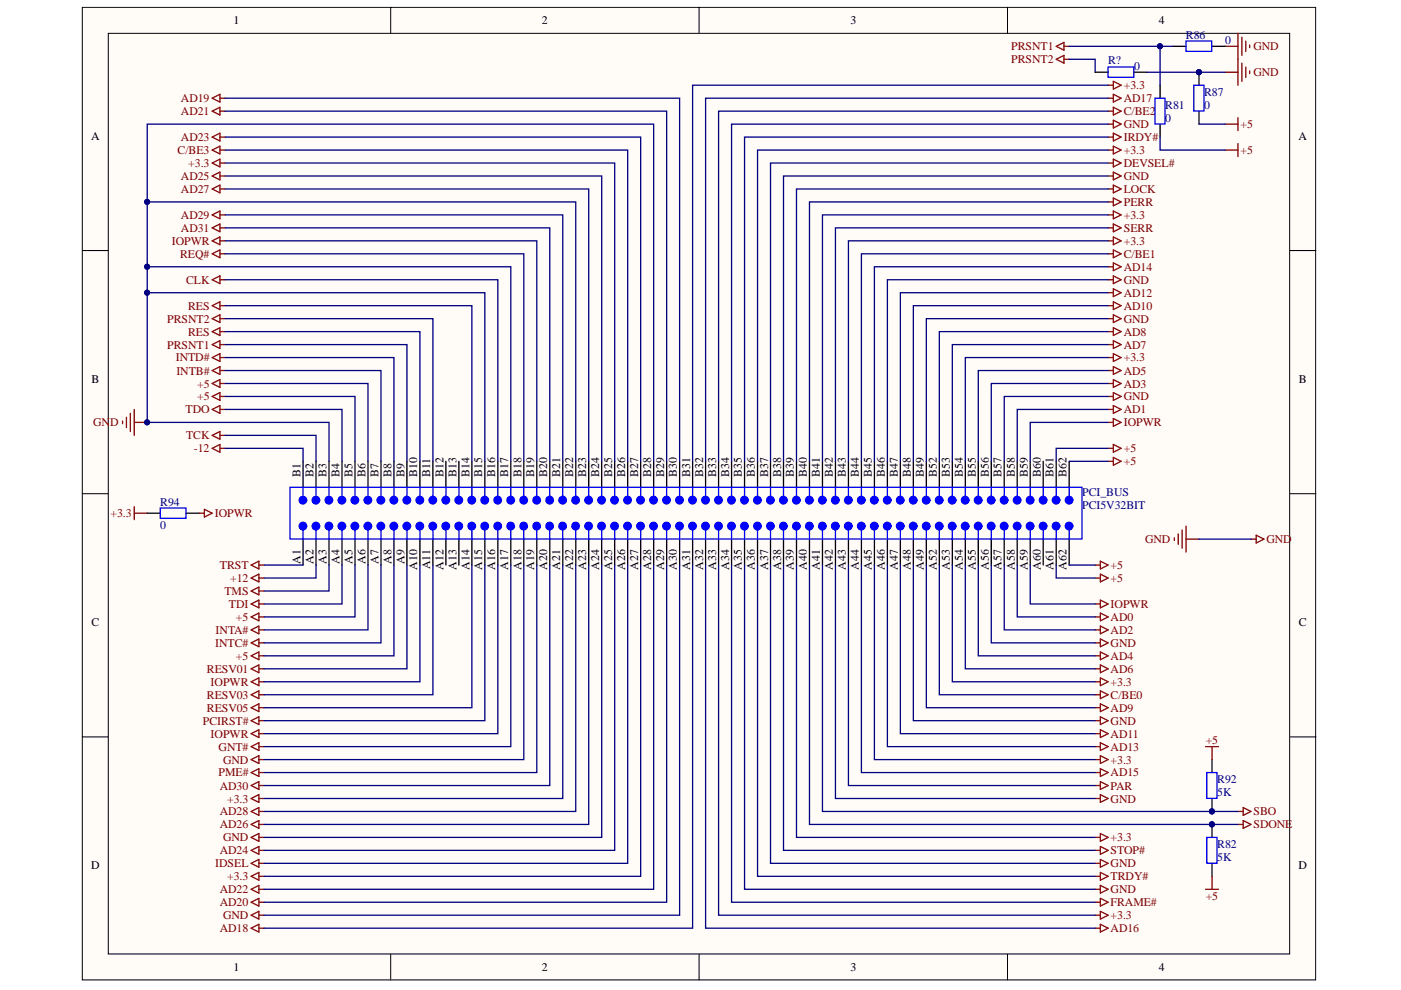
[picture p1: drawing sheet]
<svg xmlns="http://www.w3.org/2000/svg" width="297mm" height="210mm" viewBox="0 0 297 210" stroke-linecap="round" stroke-linejoin="round" font-family="sans-serif">
<defs><g id="words">
<g font-size="2.5">
<text x="49.5" y="5.1">1</text>
<text x="114.9" y="5.1">2</text>
<text x="180.3" y="5.1">3</text>
<text x="245.7" y="5.1">4</text>
<text x="19.3" y="29.6">A</text>
<text x="275.3" y="29.6">A</text>
<text x="19.4" y="81.1">B</text>
<text x="275.4" y="81.1">B</text>
<text x="63.7" y="101.1" transform="rotate(-90 63.7 101.1)">B1</text>
<text x="66.5" y="101.1" transform="rotate(-90 66.5 101.1)">B2</text>
<text x="69.2" y="101.1" transform="rotate(-90 69.2 101.1)">B3</text>
<text x="72" y="101.1" transform="rotate(-90 72 101.1)">B4</text>
<text x="74.7" y="101.1" transform="rotate(-90 74.7 101.1)">B5</text>
<text x="77.5" y="101.1" transform="rotate(-90 77.5 101.1)">B6</text>
<text x="80.2" y="101.1" transform="rotate(-90 80.2 101.1)">B7</text>
<text x="83" y="101.1" transform="rotate(-90 83 101.1)">B8</text>
<text x="85.7" y="101.1" transform="rotate(-90 85.7 101.1)">B9</text>
<text x="88.5" y="101.1" transform="rotate(-90 88.5 101.1)">B10</text>
<text x="91.2" y="101.1" transform="rotate(-90 91.2 101.1)">B11</text>
<text x="94" y="101.1" transform="rotate(-90 94 101.1)">B12</text>
<text x="96.8" y="101.1" transform="rotate(-90 96.8 101.1)">B13</text>
<text x="99.5" y="101.1" transform="rotate(-90 99.5 101.1)">B14</text>
<text x="102.3" y="101.1" transform="rotate(-90 102.3 101.1)">B15</text>
<text x="105" y="101.1" transform="rotate(-90 105 101.1)">B16</text>
<text x="107.7" y="101.1" transform="rotate(-90 107.7 101.1)">B17</text>
<text x="110.5" y="101.1" transform="rotate(-90 110.5 101.1)">B18</text>
<text x="113.3" y="101.1" transform="rotate(-90 113.3 101.1)">B19</text>
<text x="116" y="101.1" transform="rotate(-90 116 101.1)">B20</text>
<text x="118.8" y="101.1" transform="rotate(-90 118.8 101.1)">B21</text>
<text x="121.5" y="101.1" transform="rotate(-90 121.5 101.1)">B22</text>
<text x="124.3" y="101.1" transform="rotate(-90 124.3 101.1)">B23</text>
<text x="127.1" y="101.1" transform="rotate(-90 127.1 101.1)">B24</text>
<text x="129.8" y="101.1" transform="rotate(-90 129.8 101.1)">B25</text>
<text x="132.6" y="101.1" transform="rotate(-90 132.6 101.1)">B26</text>
<text x="135.3" y="101.1" transform="rotate(-90 135.3 101.1)">B27</text>
<text x="138" y="101.1" transform="rotate(-90 138 101.1)">B28</text>
<text x="140.8" y="101.1" transform="rotate(-90 140.8 101.1)">B29</text>
<text x="143.5" y="101.1" transform="rotate(-90 143.5 101.1)">B30</text>
<text x="146.3" y="101.1" transform="rotate(-90 146.3 101.1)">B31</text>
<text x="149.1" y="101.1" transform="rotate(-90 149.1 101.1)">B32</text>
<text x="151.8" y="101.1" transform="rotate(-90 151.8 101.1)">B33</text>
<text x="154.6" y="101.1" transform="rotate(-90 154.6 101.1)">B34</text>
<text x="157.3" y="101.1" transform="rotate(-90 157.3 101.1)">B35</text>
<text x="160.1" y="101.1" transform="rotate(-90 160.1 101.1)">B36</text>
<text x="162.8" y="101.1" transform="rotate(-90 162.8 101.1)">B37</text>
<text x="165.6" y="101.1" transform="rotate(-90 165.6 101.1)">B38</text>
<text x="168.3" y="101.1" transform="rotate(-90 168.3 101.1)">B39</text>
<text x="171.1" y="101.1" transform="rotate(-90 171.1 101.1)">B40</text>
<text x="173.8" y="101.1" transform="rotate(-90 173.8 101.1)">B41</text>
<text x="176.6" y="101.1" transform="rotate(-90 176.6 101.1)">B42</text>
<text x="179.3" y="101.1" transform="rotate(-90 179.3 101.1)">B43</text>
<text x="182.1" y="101.1" transform="rotate(-90 182.1 101.1)">B44</text>
<text x="184.9" y="101.1" transform="rotate(-90 184.9 101.1)">B45</text>
<text x="187.6" y="101.1" transform="rotate(-90 187.6 101.1)">B46</text>
<text x="190.4" y="101.1" transform="rotate(-90 190.4 101.1)">B47</text>
<text x="193.1" y="101.1" transform="rotate(-90 193.1 101.1)">B48</text>
<text x="195.8" y="101.1" transform="rotate(-90 195.8 101.1)">B49</text>
<text x="198.6" y="101.1" transform="rotate(-90 198.6 101.1)">B52</text>
<text x="201.4" y="101.1" transform="rotate(-90 201.4 101.1)">B53</text>
<text x="204.1" y="101.1" transform="rotate(-90 204.1 101.1)">B54</text>
<text x="206.9" y="101.1" transform="rotate(-90 206.9 101.1)">B55</text>
<text x="209.6" y="101.1" transform="rotate(-90 209.6 101.1)">B56</text>
<text x="212.4" y="101.1" transform="rotate(-90 212.4 101.1)">B57</text>
<text x="215.2" y="101.1" transform="rotate(-90 215.2 101.1)">B58</text>
<text x="217.9" y="101.1" transform="rotate(-90 217.9 101.1)">B59</text>
<text x="220.7" y="101.1" transform="rotate(-90 220.7 101.1)">B60</text>
<text x="223.4" y="101.1" transform="rotate(-90 223.4 101.1)">B61</text>
<text x="226.1" y="101.1" transform="rotate(-90 226.1 101.1)">B62</text>
<text x="63.7" y="119.6" transform="rotate(-90 63.7 119.6)">A1</text>
<text x="66.5" y="119.6" transform="rotate(-90 66.5 119.6)">A2</text>
<text x="69.2" y="119.6" transform="rotate(-90 69.2 119.6)">A3</text>
<text x="72" y="119.6" transform="rotate(-90 72 119.6)">A4</text>
<text x="74.7" y="119.6" transform="rotate(-90 74.7 119.6)">A5</text>
<text x="77.5" y="119.6" transform="rotate(-90 77.5 119.6)">A6</text>
<text x="80.2" y="119.6" transform="rotate(-90 80.2 119.6)">A7</text>
<text x="83" y="119.6" transform="rotate(-90 83 119.6)">A8</text>
<text x="85.7" y="119.6" transform="rotate(-90 85.7 119.6)">A9</text>
<text x="88.5" y="120.8" transform="rotate(-90 88.5 120.8)">A10</text>
<text x="91.2" y="120.7" transform="rotate(-90 91.2 120.7)">A11</text>
<text x="94" y="120.8" transform="rotate(-90 94 120.8)">A12</text>
<text x="96.8" y="120.8" transform="rotate(-90 96.8 120.8)">A13</text>
<text x="99.5" y="120.8" transform="rotate(-90 99.5 120.8)">A14</text>
<text x="102.3" y="120.8" transform="rotate(-90 102.3 120.8)">A15</text>
<text x="105" y="120.8" transform="rotate(-90 105 120.8)">A16</text>
<text x="107.7" y="120.8" transform="rotate(-90 107.7 120.8)">A17</text>
<text x="110.5" y="120.8" transform="rotate(-90 110.5 120.8)">A18</text>
<text x="113.3" y="120.8" transform="rotate(-90 113.3 120.8)">A19</text>
<text x="116" y="120.8" transform="rotate(-90 116 120.8)">A20</text>
<text x="118.8" y="120.8" transform="rotate(-90 118.8 120.8)">A21</text>
<text x="121.5" y="120.8" transform="rotate(-90 121.5 120.8)">A22</text>
<text x="124.3" y="120.8" transform="rotate(-90 124.3 120.8)">A23</text>
<text x="127.1" y="120.8" transform="rotate(-90 127.1 120.8)">A24</text>
<text x="129.8" y="120.8" transform="rotate(-90 129.8 120.8)">A25</text>
<text x="132.6" y="120.8" transform="rotate(-90 132.6 120.8)">A26</text>
<text x="135.3" y="120.8" transform="rotate(-90 135.3 120.8)">A27</text>
<text x="138" y="120.8" transform="rotate(-90 138 120.8)">A28</text>
<text x="140.8" y="120.8" transform="rotate(-90 140.8 120.8)">A29</text>
<text x="143.5" y="120.8" transform="rotate(-90 143.5 120.8)">A30</text>
<text x="146.3" y="120.8" transform="rotate(-90 146.3 120.8)">A31</text>
<text x="149.1" y="120.8" transform="rotate(-90 149.1 120.8)">A32</text>
<text x="151.8" y="120.8" transform="rotate(-90 151.8 120.8)">A33</text>
<text x="154.6" y="120.8" transform="rotate(-90 154.6 120.8)">A34</text>
<text x="157.3" y="120.8" transform="rotate(-90 157.3 120.8)">A35</text>
<text x="160.1" y="120.8" transform="rotate(-90 160.1 120.8)">A36</text>
<text x="162.8" y="120.8" transform="rotate(-90 162.8 120.8)">A37</text>
<text x="165.6" y="120.8" transform="rotate(-90 165.6 120.8)">A38</text>
<text x="168.3" y="120.8" transform="rotate(-90 168.3 120.8)">A39</text>
<text x="171.1" y="120.8" transform="rotate(-90 171.1 120.8)">A40</text>
<text x="173.8" y="120.8" transform="rotate(-90 173.8 120.8)">A41</text>
<text x="176.6" y="120.8" transform="rotate(-90 176.6 120.8)">A42</text>
<text x="179.3" y="120.8" transform="rotate(-90 179.3 120.8)">A43</text>
<text x="182.1" y="120.8" transform="rotate(-90 182.1 120.8)">A44</text>
<text x="184.9" y="120.8" transform="rotate(-90 184.9 120.8)">A45</text>
<text x="187.6" y="120.8" transform="rotate(-90 187.6 120.8)">A46</text>
<text x="190.4" y="120.8" transform="rotate(-90 190.4 120.8)">A47</text>
<text x="193.1" y="120.8" transform="rotate(-90 193.1 120.8)">A48</text>
<text x="195.8" y="120.8" transform="rotate(-90 195.8 120.8)">A49</text>
<text x="198.6" y="120.8" transform="rotate(-90 198.6 120.8)">A52</text>
<text x="201.4" y="120.8" transform="rotate(-90 201.4 120.8)">A53</text>
<text x="204.1" y="120.8" transform="rotate(-90 204.1 120.8)">A54</text>
<text x="206.9" y="120.8" transform="rotate(-90 206.9 120.8)">A55</text>
<text x="209.6" y="120.8" transform="rotate(-90 209.6 120.8)">A56</text>
<text x="212.4" y="120.8" transform="rotate(-90 212.4 120.8)">A57</text>
<text x="215.2" y="120.8" transform="rotate(-90 215.2 120.8)">A58</text>
<text x="217.9" y="120.8" transform="rotate(-90 217.9 120.8)">A59</text>
<text x="220.7" y="120.8" transform="rotate(-90 220.7 120.8)">A60</text>
<text x="223.4" y="120.8" transform="rotate(-90 223.4 120.8)">A61</text>
<text x="226.1" y="120.8" transform="rotate(-90 226.1 120.8)">A62</text>
<text x="19.4" y="132.7">C</text>
<text x="275.4" y="132.7">C</text>
<text x="19.3" y="184.2">D</text>
<text x="275.3" y="184.2">D</text>
<text x="49.5" y="205.9">1</text>
<text x="114.9" y="205.9">2</text>
<text x="180.3" y="205.9">3</text>
<text x="245.7" y="205.9">4</text>
</g>
<g font-size="2.5" fill="#800000">
<text x="214.4" y="10.7">PRSNT1</text>
<text x="265.8" y="10.7">GND</text>
<text x="214.4" y="13.4">PRSNT2</text>
<text x="265.8" y="16.2">GND</text>
<text x="38.4" y="21.6">AD19</text>
<text x="238.3" y="21.6">AD17</text>
<text x="238.3" y="18.9">+3.3</text>
<text x="38.4" y="29.9">AD23</text>
<text x="38.4" y="24.4">AD21</text>
<text x="238.3" y="29.9">IRDY#</text>
<text x="238.3" y="27.2">GND</text>
<text x="238.3" y="24.4">C/BE2</text>
<text x="263" y="27.2">+5</text>
<text x="37.6" y="32.7">C/BE3</text>
<text x="39.9" y="35.4">+3.3</text>
<text x="238.3" y="35.4">DEVSEL#</text>
<text x="238.3" y="32.7">+3.3</text>
<text x="263" y="32.7">+5</text>
<text x="38.4" y="38.1">AD25</text>
<text x="38.4" y="40.9">AD27</text>
<text x="238.3" y="40.9">LOCK</text>
<text x="238.3" y="38.1">GND</text>
<text x="38.4" y="46.4">AD29</text>
<text x="238.3" y="46.4">+3.3</text>
<text x="238.3" y="43.6">PERR</text>
<text x="36.4" y="51.9">IOPWR</text>
<text x="38.4" y="49.2">AD31</text>
<text x="238.3" y="51.9">+3.3</text>
<text x="238.3" y="49.2">SERR</text>
<text x="38.2" y="54.6">REQ#</text>
<text x="238.3" y="57.4">AD14</text>
<text x="238.3" y="54.6">C/BE1</text>
<text x="39.5" y="60.1">CLK</text>
<text x="39.9" y="65.7">RES</text>
<text x="238.3" y="62.9">AD12</text>
<text x="238.3" y="60.1">GND</text>
<text x="238.3" y="65.7">AD10</text>
<text x="35.5" y="68.4">PRSNT2</text>
<text x="39.9" y="71.1">RES</text>
<text x="238.3" y="71.1">AD8</text>
<text x="238.3" y="68.4">GND</text>
<text x="35.5" y="73.9">PRSNT1</text>
<text x="37.3" y="76.6">INTD#</text>
<text x="238.3" y="76.6">+3.3</text>
<text x="238.3" y="73.9">AD7</text>
<text x="37.4" y="79.4">INTB#</text>
<text x="41.8" y="82.2">+5</text>
<text x="238.3" y="82.2">AD3</text>
<text x="238.3" y="79.4">AD5</text>
<text x="39.3" y="87.6">TDO</text>
<text x="41.8" y="84.9">+5</text>
<text x="238.3" y="87.6">AD1</text>
<text x="238.3" y="84.9">GND</text>
<text x="19.8" y="90.4">GN</text>
<text x="23.3" y="90.4">D</text>
<text x="39.5" y="93.1">TCK</text>
<text x="41.1" y="95.9">-12</text>
<text x="238.3" y="95.9">+5</text>
<text x="238.3" y="90.4">IOPWR</text>
<text x="238.3" y="98.7">+5</text>
<text x="23.4" y="109.6">+3.3</text>
<text x="45.5" y="109.6">IOPWR</text>
<text x="242.8" y="115.2">GND</text>
<text x="268.5" y="115.2">GND</text>
<text x="46.6" y="120.6">TRST</text>
<text x="48.8" y="123.4">+12</text>
<text x="235.5" y="123.4">+5</text>
<text x="235.5" y="120.6">+5</text>
<text x="47.6" y="126.1">TMS</text>
<text x="48.5" y="128.9">TDI</text>
<text x="50" y="131.6">+5</text>
<text x="235.5" y="131.6">AD0</text>
<text x="235.5" y="128.9">IOPWR</text>
<text x="45.6" y="137.2">INTC#</text>
<text x="45.7" y="134.4">INTA#</text>
<text x="235.5" y="137.2">GND</text>
<text x="235.5" y="134.4">AD2</text>
<text x="43.9" y="142.6">RESV01</text>
<text x="50" y="139.9">+5</text>
<text x="235.5" y="142.6">AD6</text>
<text x="235.5" y="139.9">AD4</text>
<text x="43.9" y="148.1">RESV03</text>
<text x="44.7" y="145.4">IOPWR</text>
<text x="235.5" y="145.4">+3.3</text>
<text x="235.5" y="148.1">C/BE0</text>
<text x="43" y="153.7">PCIRST#</text>
<text x="43.9" y="150.9">RESV05</text>
<text x="235.5" y="153.7">GND</text>
<text x="235.5" y="150.9">AD9</text>
<text x="44.7" y="156.4">IOPWR</text>
<text x="46.4" y="159.1">GNT#</text>
<text x="47.3" y="161.9">GND</text>
<text x="235.5" y="161.9">+3.3</text>
<text x="235.5" y="159.1">AD13</text>
<text x="235.5" y="156.4">AD11</text>
<text x="255.6" y="157.7">+5</text>
<text x="46.4" y="164.6">PME#</text>
<text x="46.6" y="167.4">AD30</text>
<text x="235.5" y="167.4">PAR</text>
<text x="235.5" y="164.6">AD15</text>
<text x="46.6" y="172.9">AD28</text>
<text x="48.2" y="170.2">+3.3</text>
<text x="235.5" y="170.2">GND</text>
<text x="265.8" y="172.9">SBO</text>
<text x="46.6" y="175.6">AD26</text>
<text x="47.3" y="178.4">GND</text>
<text x="235.5" y="178.4">+3.3</text>
<text x="265.8" y="175.6">SDONE</text>
<text x="45.6" y="183.9">IDSEL</text>
<text x="46.6" y="181.1">AD24</text>
<text x="235.5" y="183.9">GND</text>
<text x="235.5" y="181.1">STOP#</text>
<text x="46.6" y="189.4">AD22</text>
<text x="48.2" y="186.7">+3.3</text>
<text x="235.5" y="189.4">GND</text>
<text x="235.5" y="186.7">TRDY#</text>
<text x="255.6" y="190.7">+5</text>
<text x="46.6" y="192.1">AD20</text>
<text x="46.6" y="197.6">AD18</text>
<text x="47.3" y="194.9">GND</text>
<text x="235.5" y="192.1">FRAME#</text>
<text x="235.5" y="194.9">+3.3</text>
<text x="235.5" y="197.6">AD16</text>
</g>
<g font-size="2.5" fill="#000080">
<text x="251.5" y="8.2">R86</text>
<text x="259.7" y="9.3">0</text>
<text x="234.9" y="13.7">R?</text>
<text x="240.5" y="14.8">0</text>
<text x="247.1" y="23">R81</text>
<text x="255.3" y="23">0</text>
<text x="255.3" y="20.3">R87</text>
<text x="247.1" y="25.8">0</text>
<text x="34" y="107.2">R94</text>
<text x="229.4" y="105.2">PCI_BUS</text>
<text x="229.4" y="108">PCI5V32BIT</text>
<text x="34" y="112.1">0</text>
<text x="258.1" y="166">R92</text>
<text x="258.1" y="168.8">5K</text>
<text x="258.1" y="179.8">R82</text>
<text x="258.1" y="182.5">5K</text>
</g>
</g></defs>
<g fill="#fffcf8" stroke="#000" stroke-width=".21">
<path d="M17.5 1.6h261.4v206.2h-261.4z"/>
<path d="M23 7.1h250.4v195.2h-250.4z"/>
</g>
<path d="M82.8 1.6v5.5M148.2 1.6v5.5M213.6 1.6v5.5M17.5 53.1h5.5M273.5 53.1h5.5M17.5 104.7h5.5M273.5 104.7h5.5M17.5 156.2h5.5M273.5 156.2h5.5M82.8 202.3v5.5M148.2 202.3v5.5M213.6 202.3v5.5" fill="none" stroke="#000" stroke-width=".21"/>
<g fill="none" stroke="#800000" stroke-width=".27">
<path d="M223.9 12.6l1.7-.9v1.7zM223.9 9.8l1.7-.8v1.6zM225.6 12.6h1.1M225.6 9.8h1.1M234.9 18.1h1.1M236 17.2l1.7 .9-1.7 .8zM236 20l1.7 .8-1.7 .8zM259.7 9.8h2.8M259.7 15.3h2.8M262.5 7.1v11M263.3 7.9v3.8M263.3 13.4v3.8"/>
<path d="M264.1 8.7v2.2M264.1 14.2v2.2M265 9.5v.6M265 15v.6M45 20.8l1.6-.8v1.6zM45 23.6l1.6-.9v1.7zM45 29.1l1.6-.9v1.7zM45 31.8l1.6-.8v1.6zM45 34.6l1.6-.9v1.7zM45 37.3l1.6-.8v1.6zM46.6 37.3h1.1M46.6 34.6h1.1"/>
<path d="M46.6 31.8h1.1M46.6 29.1h1.1M46.6 23.6h1.1M46.6 20.8h1.1M234.9 37.3h1.1M234.9 34.6h1.1M234.9 31.8h1.1M234.9 29.1h1.1M234.9 26.3h1.1M234.9 23.6h1.1M234.9 20.8h1.1M236 22.7l1.7 .9-1.7 .8z"/>
<path d="M236 25.5l1.7 .8-1.7 .8zM236 28.2l1.7 .9-1.7 .8zM236 31l1.7 .8-1.7 .8zM236 33.7l1.7 .9-1.7 .8zM236 36.5l1.7 .8-1.7 .8zM236 39.2l1.7 .9-1.7 .8zM259.7 31.8h2.8M259.7 26.3h2.8M262.5 24.9v2.8M262.5 30.4v2.8M45 40.1l1.6-.9v1.7zM45 45.6l1.6-.9v1.7z"/>
<path d="M45 48.3l1.6-.8v1.6zM45 51.1l1.6-.9v1.7zM45 53.8l1.6-.8v1.6zM45 59.3l1.6-.8v1.6zM46.6 59.3h1.1M46.6 53.8h1.1M46.6 51.1h1.1M46.6 48.3h1.1M46.6 45.6h1.1M46.6 40.1h1.1M234.9 59.3h1.1M234.9 56.6h1.1"/>
<path d="M234.9 53.8h1.1M234.9 51.1h1.1M234.9 48.3h1.1M234.9 45.6h1.1M234.9 42.8h1.1M234.9 40.1h1.1M236 42l1.7 .8-1.7 .8zM236 44.7l1.7 .9-1.7 .8zM236 47.5l1.7 .8-1.7 .8zM236 50.2l1.7 .9-1.7 .8zM236 53l1.7 .8-1.7 .8zM236 55.7l1.7 .9-1.7 .8z"/>
<path d="M236 58.5l1.7 .8-1.7 .8zM45 70.3l1.6-.8v1.6zM45 64.8l1.6-.8v1.6zM45 67.6l1.6-.9v1.7zM45 73.1l1.6-.9v1.7zM45 75.8l1.6-.8v1.6zM45 78.6l1.6-.9v1.7zM46.6 78.6h1.1M46.6 75.8h1.1M46.6 73.1h1.1M46.6 70.3h1.1M46.6 64.8h1.1"/>
<path d="M46.6 67.6h1.1M234.9 78.6h1.1M234.9 75.8h1.1M234.9 73.1h1.1M234.9 70.3h1.1M234.9 62.1h1.1M234.9 64.8h1.1M234.9 67.6h1.1M236 61.2l1.7 .9-1.7 .8zM236 64l1.7 .8-1.7 .8zM236 66.7l1.7 .9-1.7 .8zM236 69.5l1.7 .8-1.7 .8z"/>
<path d="M236 72.2l1.7 .9-1.7 .8zM236 75l1.7 .8-1.7 .8zM236 77.7l1.7 .9-1.7 .8zM26 89.3v.5M26.8 88.5v2.2M27.6 87.6v3.9M28.5 89.6h2.7M28.5 86.8v5.5M45 81.3l1.6-.8v1.6zM45 84.1l1.6-.9v1.7zM45 86.8l1.6-.8v1.6zM45 92.3l1.6-.8v1.6z"/>
<path d="M45 95.1l1.6-.9v1.7zM46.6 95.1h1.1M46.6 86.8h1.1M46.6 84.1h1.1M46.6 81.3h1.1M46.6 92.3h1.1M234.9 97.8h1.1M234.9 95.1h1.1M234.9 89.6h1.1M234.9 86.8h1.1M234.9 84.1h1.1M234.9 81.3h1.1"/>
<path d="M236 97l1.7 .8-1.7 .8zM236 80.5l1.7 .8-1.7 .8zM236 83.2l1.7 .9-1.7 .8zM236 86l1.7 .8-1.7 .8zM236 88.7l1.7 .9-1.7 .8zM236 94.2l1.7 .9-1.7 .8zM28.5 107.4v2.8M28.5 108.8h2.7M42.2 108.8h1.1M43.3 108l1.7 .8-1.7 .8zM53.2 119.8l1.7-.8v1.6zM54.9 119.8h1.1"/>
<path d="M232.2 119.8h1.1M233.3 119l1.6 .8-1.6 .8zM249 114v.6M249.8 113.2v2.2M250.6 112.4v3.8M251.5 111.6v5.5M251.5 114.3h2.7M265.2 114.3h1.1M266.3 113.5l1.7 .8-1.7 .8zM53.2 122.6l1.7-.9v1.7zM53.2 125.3l1.7-.8v1.6zM53.2 128.1l1.7-.9v1.7z"/>
<path d="M53.2 130.8l1.7-.8v1.6zM53.2 133.6l1.7-.9v1.7zM53.2 136.3l1.7-.8v1.6zM53.2 139.1l1.7-.9v1.7zM54.9 122.6h1.1M54.9 125.3h1.1M54.9 128.1h1.1M54.9 130.8h1.1M54.9 133.6h1.1M54.9 136.3h1.1M54.9 139.1h1.1M232.2 122.6h1.1"/>
<path d="M232.2 128.1h1.1M232.2 130.8h1.1M232.2 133.6h1.1M232.2 136.3h1.1M232.2 139.1h1.1M233.3 121.7l1.6 .9-1.6 .8zM233.3 127.2l1.6 .9-1.6 .8zM233.3 130l1.6 .8-1.6 .8zM233.3 132.7l1.6 .9-1.6 .8zM233.3 135.5l1.6 .8-1.6 .8zM233.3 138.2l1.6 .9-1.6 .8zM53.2 141.8l1.7-.8v1.6z"/>
<path d="M53.2 144.6l1.7-.9v1.7zM53.2 147.3l1.7-.8v1.6zM53.2 150.1l1.7-.9v1.7zM53.2 152.8l1.7-.8v1.6zM53.2 155.6l1.7-.9v1.7zM53.2 158.3l1.7-.8v1.6zM54.9 141.8h1.1M54.9 144.6h1.1M54.9 147.3h1.1M54.9 150.1h1.1M54.9 152.8h1.1M54.9 155.6h1.1"/>
<path d="M54.9 158.3h1.1M232.2 141.8h1.1M232.2 144.6h1.1M232.2 147.3h1.1M232.2 150.1h1.1M232.2 152.8h1.1M232.2 155.6h1.1M232.2 158.3h1.1M233.3 143.7l1.6 .9-1.6 .8zM233.3 141l1.6 .8-1.6 .8zM233.3 146.5l1.6 .8-1.6 .8zM233.3 149.2l1.6 .9-1.6 .8z"/>
<path d="M233.3 152l1.6 .8-1.6 .8zM233.3 154.7l1.6 .9-1.6 .8zM233.3 157.5l1.6 .8-1.6 .8zM255.6 158.3h2.7M257 158.3v2.8M53.2 161.1l1.7-.9v1.7zM53.2 163.8l1.7-.8v1.6zM53.2 166.5l1.7-.8v1.7zM53.2 169.3l1.7-.8v1.6zM53.2 172l1.7-.8v1.7zM53.2 174.8l1.7-.8v1.6zM53.2 177.5l1.7-.8v1.7z"/>
<path d="M54.9 161.1h1.1M54.9 163.8h1.1M54.9 166.5h1.1M54.9 169.3h1.1M54.9 172h1.1M54.9 174.8h1.1M54.9 177.5h1.1M232.2 161.1h1.1M232.2 163.8h1.1M232.2 166.5h1.1M232.2 169.3h1.1M232.2 177.5h1.1"/>
<path d="M233.3 160.2l1.6 .9-1.6 .8zM233.3 163l1.6 .8-1.6 .8zM233.3 165.7l1.6 .8-1.6 .9zM233.3 168.5l1.6 .8-1.6 .8zM233.3 176.7l1.6 .8-1.6 .9zM233.3 179.5l1.6 .8-1.6 .8zM262.5 172h1.1M262.5 174.8h1.1M263.6 171.2l1.6 .8-1.6 .9zM263.6 174l1.6 .8-1.6 .8zM53.2 180.3l1.7-.8v1.6zM53.2 183l1.7-.8v1.7z"/>
<path d="M53.2 185.8l1.7-.8v1.6zM53.2 188.5l1.7-.8v1.7zM53.2 191.3l1.7-.8v1.6zM53.2 194l1.7-.8v1.7zM53.2 196.8l1.7-.8v1.6zM54.9 180.3h1.1M54.9 183h1.1M54.9 185.8h1.1M54.9 188.5h1.1M54.9 191.3h1.1M54.9 194h1.1M54.9 196.8h1.1"/>
<path d="M232.2 180.3h1.1M232.2 183h1.1M232.2 185.8h1.1M232.2 188.5h1.1M232.2 191.3h1.1M232.2 194h1.1M232.2 196.8h1.1M233.3 182.2l1.6 .8-1.6 .9zM233.3 185l1.6 .8-1.6 .8zM233.3 187.7l1.6 .8-1.6 .9zM233.3 190.5l1.6 .8-1.6 .8zM233.3 193.2l1.6 .8-1.6 .9z"/>
<path d="M233.3 196l1.6 .8-1.6 .8zM255.6 188.5h2.7M257 185.8v2.7"/>
</g>
<g fill="none" stroke="#000" stroke-width=".27">
<path d="M232.2 15.3h2.7M240.5 15.3h2.7M246 18.1v2.7M248.7 9.8h2.8M254.2 15.3v2.8M257 9.8h2.7M246 26.3v2.8M254.2 23.6v2.7M64.3 97.8v5.5M67 97.8v5.5M69.8 97.8v5.5M72.5 97.8v5.5"/>
<path d="M75.3 97.8v5.5M78 97.8v5.5M80.8 97.8v5.5M83.5 97.8v5.5M86.3 97.8v5.5M89 97.8v5.5M91.8 97.8v5.5M94.5 97.8v5.5M97.3 97.8v5.5M100 97.8v5.5M102.8 97.8v5.5M105.6 97.8v5.5"/>
<path d="M108.3 97.8v5.5M111.1 97.8v5.5M113.8 97.8v5.5M116.6 97.8v5.5M119.3 97.8v5.5M122.1 97.8v5.5M124.8 97.8v5.5M127.6 97.8v5.5M130.3 97.8v5.5M133.1 97.8v5.5M135.8 97.8v5.5M138.6 97.8v5.5"/>
<path d="M141.3 97.8v5.5M144.1 97.8v5.5M146.8 97.8v5.5M149.6 97.8v5.5M152.4 97.8v5.5M155.1 97.8v5.5M157.9 97.8v5.5M160.6 97.8v5.5M163.4 97.8v5.5M166.1 97.8v5.5M168.9 97.8v5.5M171.6 97.8v5.5"/>
<path d="M174.4 97.8v5.5M177.1 97.8v5.5M179.9 97.8v5.5M182.6 97.8v5.5M185.4 97.8v5.5M188.1 97.8v5.5M190.9 97.8v5.5M193.6 97.8v5.5M196.4 97.8v5.5M199.2 97.8v5.5M201.9 97.8v5.5M204.7 97.8v5.5"/>
<path d="M207.4 97.8v5.5M210.2 97.8v5.5M212.9 97.8v5.5M215.7 97.8v5.5M218.4 97.8v5.5M221.2 97.8v5.5M223.9 97.8v5.5M226.7 97.8v5.5M31.2 108.8h2.8M39.5 108.8h2.7M64.3 114.3v5.5M67 114.3v5.5"/>
<path d="M69.8 114.3v5.5M72.5 114.3v5.5M75.3 114.3v5.5M78 114.3v5.5M80.8 114.3v5.5M83.5 114.3v5.5M86.3 114.3v5.5M89 114.3v5.5M91.8 114.3v5.5M94.5 114.3v5.5M97.3 114.3v5.5M100 114.3v5.5"/>
<path d="M102.8 114.3v5.5M105.6 114.3v5.5M108.3 114.3v5.5M111.1 114.3v5.5M113.8 114.3v5.5M116.6 114.3v5.5M119.3 114.3v5.5M122.1 114.3v5.5M124.8 114.3v5.5M127.6 114.3v5.5M130.3 114.3v5.5M133.1 114.3v5.5"/>
<path d="M135.8 114.3v5.5M138.6 114.3v5.5M141.3 114.3v5.5M144.1 114.3v5.5M146.8 114.3v5.5M149.6 114.3v5.5M152.4 114.3v5.5M155.1 114.3v5.5M157.9 114.3v5.5M160.6 114.3v5.5M163.4 114.3v5.5M166.1 114.3v5.5"/>
<path d="M168.9 114.3v5.5M171.6 114.3v5.5M174.4 114.3v5.5M177.1 114.3v5.5M179.9 114.3v5.5M182.6 114.3v5.5M185.4 114.3v5.5M188.1 114.3v5.5M190.9 114.3v5.5M193.6 114.3v5.5M196.4 114.3v5.5M199.2 114.3v5.5"/>
<path d="M201.9 114.3v5.5M204.7 114.3v5.5M207.4 114.3v5.5M210.2 114.3v5.5M212.9 114.3v5.5M215.7 114.3v5.5M218.4 114.3v5.5M221.2 114.3v5.5M223.9 114.3v5.5M226.7 114.3v5.5M257 161.1v2.7M257 169.3v2.7"/>
<path d="M257 174.8v2.7M257 183v2.8"/>
</g>
<g fill="none" stroke="#00f" stroke-width=".27">
<path d="M234.9 14.2h5.5v2.2h-5.5zM251.5 8.7h5.4v2.2h-5.4zM253.1 18.1h2.2v5.4h-2.2zM244.9 20.8h2.1v5.5h-2.1zM34 107.7h5.4v2.2h-5.4zM61.5 103.3h167.9v11h-167.9zM64.3 103.3v1.9M64.3 112.4v1.9M67 103.3v1.9M67 112.4v1.9M69.8 103.3v1.9M69.8 112.4v1.9"/>
<path d="M72.5 103.3v1.9M72.5 112.4v1.9M75.3 103.3v1.9M75.3 112.4v1.9M78 103.3v1.9M78 112.4v1.9M80.8 103.3v1.9M80.8 112.4v1.9M83.5 103.3v1.9M83.5 112.4v1.9M86.3 103.3v1.9M86.3 112.4v1.9"/>
<path d="M89 103.3v1.9M89 112.4v1.9M91.8 103.3v1.9M91.8 112.4v1.9M94.5 103.3v1.9M94.5 112.4v1.9M97.3 103.3v1.9M97.3 112.4v1.9M100 103.3v1.9M100 112.4v1.9M102.8 103.3v1.9M102.8 112.4v1.9"/>
<path d="M105.6 103.3v1.9M105.6 112.4v1.9M108.3 103.3v1.9M108.3 112.4v1.9M111.1 103.3v1.9M111.1 112.4v1.9M113.8 103.3v1.9M113.8 112.4v1.9M116.6 103.3v1.9M116.6 112.4v1.9M119.3 103.3v1.9M119.3 112.4v1.9"/>
<path d="M122.1 103.3v1.9M122.1 112.4v1.9M124.8 103.3v1.9M124.8 112.4v1.9M127.6 103.3v1.9M127.6 112.4v1.9M130.3 103.3v1.9M130.3 112.4v1.9M133.1 103.3v1.9M133.1 112.4v1.9M135.8 103.3v1.9M135.8 112.4v1.9"/>
<path d="M138.6 103.3v1.9M138.6 112.4v1.9M141.3 103.3v1.9M141.3 112.4v1.9M144.1 103.3v1.9M144.1 112.4v1.9M146.8 103.3v1.9M146.8 112.4v1.9M149.6 103.3v1.9M149.6 112.4v1.9M152.4 103.3v1.9M152.4 112.4v1.9"/>
<path d="M155.1 103.3v1.9M155.1 112.4v1.9M157.9 103.3v1.9M157.9 112.4v1.9M160.6 103.3v1.9M160.6 112.4v1.9M163.4 103.3v1.9M163.4 112.4v1.9M166.1 103.3v1.9M166.1 112.4v1.9M168.9 103.3v1.9M168.9 112.4v1.9"/>
<path d="M171.6 103.3v1.9M171.6 112.4v1.9M174.4 103.3v1.9M174.4 112.4v1.9M177.1 103.3v1.9M177.1 112.4v1.9M179.9 103.3v1.9M179.9 112.4v1.9M182.6 103.3v1.9M182.6 112.4v1.9M185.4 103.3v1.9M185.4 112.4v1.9"/>
<path d="M188.1 103.3v1.9M188.1 112.4v1.9M190.9 103.3v1.9M190.9 112.4v1.9M193.6 103.3v1.9M193.6 112.4v1.9M196.4 103.3v1.9M196.4 112.4v1.9M199.2 103.3v1.9M199.2 112.4v1.9M201.9 103.3v1.9M201.9 112.4v1.9"/>
<path d="M204.7 103.3v1.9M204.7 112.4v1.9M207.4 103.3v1.9M207.4 112.4v1.9M210.2 103.3v1.9M210.2 112.4v1.9M212.9 103.3v1.9M212.9 112.4v1.9M215.7 103.3v1.9M215.7 112.4v1.9M218.4 103.3v1.9M218.4 112.4v1.9"/>
<path d="M221.2 103.3v1.9M221.2 112.4v1.9M223.9 103.3v1.9M223.9 112.4v1.9M226.7 103.3v1.9M226.7 112.4v1.9M255.9 177.5h2.1v5.5h-2.1zM255.9 163.8h2.1v5.5h-2.1z"/>
</g>
<g fill="#00f" stroke="#00f" stroke-width=".27">
<circle cx="64.2" cy="106" r=".8"/>
<circle cx="64.2" cy="111.5" r=".8"/>
<circle cx="69.7" cy="106" r=".8"/>
<circle cx="69.7" cy="111.5" r=".8"/>
<circle cx="75.2" cy="106" r=".8"/>
<circle cx="75.2" cy="111.5" r=".8"/>
<circle cx="80.7" cy="106" r=".8"/>
<circle cx="80.7" cy="111.5" r=".8"/>
<circle cx="86.2" cy="106" r=".8"/>
<circle cx="86.2" cy="111.5" r=".8"/>
<circle cx="91.8" cy="106" r=".8"/>
<circle cx="91.8" cy="111.5" r=".8"/>
<circle cx="97.3" cy="106" r=".8"/>
<circle cx="97.3" cy="111.5" r=".8"/>
<circle cx="102.8" cy="106" r=".8"/>
<circle cx="102.8" cy="111.5" r=".8"/>
<circle cx="108.3" cy="106" r=".8"/>
<circle cx="108.3" cy="111.5" r=".8"/>
<circle cx="113.8" cy="106" r=".8"/>
<circle cx="113.8" cy="111.5" r=".8"/>
<circle cx="119.3" cy="106" r=".8"/>
<circle cx="119.3" cy="111.5" r=".8"/>
<circle cx="124.8" cy="106" r=".8"/>
<circle cx="124.8" cy="111.5" r=".8"/>
<circle cx="130.3" cy="106" r=".8"/>
<circle cx="130.3" cy="111.5" r=".8"/>
<circle cx="135.8" cy="106" r=".8"/>
<circle cx="135.8" cy="111.5" r=".8"/>
<circle cx="141.3" cy="106" r=".8"/>
<circle cx="141.3" cy="111.5" r=".8"/>
<circle cx="146.8" cy="106" r=".8"/>
<circle cx="146.8" cy="111.5" r=".8"/>
<circle cx="152.3" cy="106" r=".8"/>
<circle cx="152.3" cy="111.5" r=".8"/>
<circle cx="157.8" cy="106" r=".8"/>
<circle cx="157.8" cy="111.5" r=".8"/>
<circle cx="163.3" cy="106" r=".8"/>
<circle cx="163.3" cy="111.5" r=".8"/>
<circle cx="168.8" cy="106" r=".8"/>
<circle cx="168.8" cy="111.5" r=".8"/>
<circle cx="174.3" cy="106" r=".8"/>
<circle cx="174.3" cy="111.5" r=".8"/>
<circle cx="179.9" cy="106" r=".8"/>
<circle cx="179.9" cy="111.5" r=".8"/>
<circle cx="185.4" cy="106" r=".8"/>
<circle cx="185.4" cy="111.5" r=".8"/>
<circle cx="190.9" cy="106" r=".8"/>
<circle cx="190.9" cy="111.5" r=".8"/>
<circle cx="196.4" cy="106" r=".8"/>
<circle cx="196.4" cy="111.5" r=".8"/>
<circle cx="166.1" cy="106" r=".8"/>
<circle cx="166.1" cy="111.5" r=".8"/>
<circle cx="171.6" cy="106" r=".8"/>
<circle cx="171.6" cy="111.5" r=".8"/>
<circle cx="177.1" cy="106" r=".8"/>
<circle cx="177.1" cy="111.5" r=".8"/>
<circle cx="182.6" cy="106" r=".8"/>
<circle cx="182.6" cy="111.5" r=".8"/>
<circle cx="188.1" cy="106" r=".8"/>
<circle cx="188.1" cy="111.5" r=".8"/>
<circle cx="193.6" cy="106" r=".8"/>
<circle cx="193.6" cy="111.5" r=".8"/>
<circle cx="133" cy="106" r=".8"/>
<circle cx="133" cy="111.5" r=".8"/>
<circle cx="138.6" cy="106" r=".8"/>
<circle cx="138.6" cy="111.5" r=".8"/>
<circle cx="144.1" cy="106" r=".8"/>
<circle cx="144.1" cy="111.5" r=".8"/>
<circle cx="149.6" cy="106" r=".8"/>
<circle cx="149.6" cy="111.5" r=".8"/>
<circle cx="155.1" cy="106" r=".8"/>
<circle cx="155.1" cy="111.5" r=".8"/>
<circle cx="160.6" cy="106" r=".8"/>
<circle cx="160.6" cy="111.5" r=".8"/>
<circle cx="100" cy="106" r=".8"/>
<circle cx="100" cy="111.5" r=".8"/>
<circle cx="105.5" cy="106" r=".8"/>
<circle cx="105.5" cy="111.5" r=".8"/>
<circle cx="111" cy="106" r=".8"/>
<circle cx="111" cy="111.5" r=".8"/>
<circle cx="116.5" cy="106" r=".8"/>
<circle cx="116.5" cy="111.5" r=".8"/>
<circle cx="122" cy="106" r=".8"/>
<circle cx="122" cy="111.5" r=".8"/>
<circle cx="127.5" cy="106" r=".8"/>
<circle cx="127.5" cy="111.5" r=".8"/>
<circle cx="67" cy="106" r=".8"/>
<circle cx="67" cy="111.5" r=".8"/>
<circle cx="72.5" cy="106" r=".8"/>
<circle cx="72.5" cy="111.5" r=".8"/>
<circle cx="78" cy="106" r=".8"/>
<circle cx="78" cy="111.5" r=".8"/>
<circle cx="83.5" cy="106" r=".8"/>
<circle cx="83.5" cy="111.5" r=".8"/>
<circle cx="89" cy="106" r=".8"/>
<circle cx="89" cy="111.5" r=".8"/>
<circle cx="94.5" cy="106" r=".8"/>
<circle cx="94.5" cy="111.5" r=".8"/>
<circle cx="199.1" cy="106" r=".8"/>
<circle cx="199.1" cy="111.5" r=".8"/>
<circle cx="204.6" cy="106" r=".8"/>
<circle cx="204.6" cy="111.5" r=".8"/>
<circle cx="201.9" cy="106" r=".8"/>
<circle cx="201.9" cy="111.5" r=".8"/>
<circle cx="207.4" cy="106" r=".8"/>
<circle cx="207.4" cy="111.5" r=".8"/>
<circle cx="212.9" cy="106" r=".8"/>
<circle cx="212.9" cy="111.5" r=".8"/>
<circle cx="210.1" cy="106" r=".8"/>
<circle cx="210.1" cy="111.5" r=".8"/>
<circle cx="215.6" cy="106" r=".8"/>
<circle cx="215.6" cy="111.5" r=".8"/>
<circle cx="221.1" cy="106" r=".8"/>
<circle cx="221.1" cy="111.5" r=".8"/>
<circle cx="218.4" cy="106" r=".8"/>
<circle cx="218.4" cy="111.5" r=".8"/>
<circle cx="223.9" cy="106" r=".8"/>
<circle cx="223.9" cy="111.5" r=".8"/>
<circle cx="226.7" cy="106" r=".8"/>
<circle cx="226.7" cy="111.5" r=".8"/>
</g>
<g fill="#000080" stroke="#000080" stroke-width=".21">
<circle cx="256.9" cy="174.8" r=".53"/>
<circle cx="256.9" cy="172" r=".53"/>
<circle cx="254.2" cy="15.3" r=".53"/>
<circle cx="31.2" cy="89.5" r=".53"/>
<circle cx="245.9" cy="9.8" r=".53"/>
<circle cx="31.2" cy="62" r=".53"/>
<circle cx="31.2" cy="56.5" r=".53"/>
<circle cx="31.2" cy="42.8" r=".53"/>
</g>
<g fill="none" stroke="#000080" stroke-width=".27">
<path d="M226.7 12.6h5.5v2.7M226.7 9.8h19.3v8.3M234.9 18.1h-88.1v79.7M243.2 15.3h16.5M246 9.8h2.7M47.7 37.3h79.9v60.5M47.7 23.6h93.6v74.2M47.7 29.1h88.1v68.7M47.7 34.6h82.6v63.2M47.7 31.8h85.4v66M47.7 20.8h96.4v77M234.9 20.8h-85.3v77"/>
<path d="M234.9 23.6h-82.5v74.2M234.9 26.3h-79.8v71.5M234.9 29.1h-77v68.7M234.9 31.8h-74.3v66M234.9 34.6h-71.5v63.2M234.9 37.3h-68.8v60.5M246 29.1v2.7h13.7M254.2 26.3h5.5M31.2 56.6v-13.8h90.9v55M31.2 42.8v-16.5h107.4v71.5M47.7 48.3h68.9v49.5M47.7 51.1h66.1v46.7"/>
<path d="M47.7 53.8h63.4v44M47.7 59.3h57.9v38.5M47.7 40.1h77.1v57.7M47.7 45.6h71.6v52.2M234.9 40.1h-66v57.7M234.9 42.8h-63.3v55M234.9 45.6h-60.5v52.2M234.9 48.3h-57.8v49.5M234.9 51.1h-55v46.7M234.9 53.8h-52.3v44M234.9 56.6h-49.5v41.2M234.9 59.3h-46.8v38.5"/>
<path d="M31.2 62.1v-5.5h77.1v41.2M47.7 75.8h35.8v22M47.7 73.1h38.6v24.7M47.7 70.3h41.3v27.5M47.7 78.6h33.1v19.2M47.7 64.8h52.3v33M47.7 67.6h44.1v30.2M234.9 62.1h-44v35.7M234.9 70.3h-35.7v27.5M234.9 73.1h-33v24.7M234.9 75.8h-30.2v22M234.9 78.6h-27.5v19.2"/>
<path d="M234.9 64.8h-41.3v33M234.9 67.6h-38.5v30.2M47.7 81.3h30.3v16.5M47.7 84.1h27.6v13.7M47.7 86.8h24.8v11M47.7 92.3h19.3v5.5M47.7 95.1h16.6v2.7M69.8 97.8v-8.2h-38.6v-27.5h71.6v35.7M226.7 97.8h8.2M234.9 81.3h-24.7v16.5M234.9 84.1h-22v13.7M234.9 86.8h-19.2v11"/>
<path d="M234.9 89.6h-16.5v8.2M234.9 95.1h-11v2.7M56 119.8h8.3M67 119.8v2.8h-11M69.8 119.8v5.5h-13.8M72.5 119.8v8.3h-16.5M75.3 119.8v11h-19.3M78 119.8v13.8h-22M80.8 119.8v16.5h-24.8M83.5 119.8v19.3h-27.5M86.3 119.8v22h-30.3M89 119.8v24.8h-33"/>
<path d="M91.8 119.8v27.5h-35.8M100 119.8v30.3h-44M102.8 119.8v33h-46.8M105.6 119.8v35.8h-49.6M108.3 119.8v38.5h-52.3M111.1 119.8v41.3h-55.1M113.8 119.8v44h-57.8M116.6 119.8v46.7h-60.6M119.3 119.8v49.5h-63.3M122.1 119.8v52.2h-66.1M124.8 119.8v55h-68.8M127.6 119.8v57.7h-71.6"/>
<path d="M130.3 119.8v60.5h-74.3M133.1 119.8v63.2h-77.1M135.8 119.8v66h-79.8M138.6 119.8v68.7h-82.6M141.3 119.8v71.5h-85.3M144.1 119.8v74.2h-88.1M146.8 119.8v77h-90.8M149.6 119.8v77h82.6M152.4 119.8v74.2h79.8M155.1 119.8v71.5h77.1M157.9 119.8v68.7h74.3M160.6 119.8v66h71.6"/>
<path d="M163.4 119.8v63.2h68.8M166.1 119.8v60.5h66.1M168.9 119.8v57.7h63.3M171.6 119.8v55h90.9M174.4 119.8v52.2h88.1M177.1 119.8v49.5h55.1M179.9 119.8v46.7h52.3M182.6 119.8v44h49.6M185.4 119.8v41.3h46.8M188.1 119.8v38.5h44.1M190.9 119.8v35.8h41.3M193.6 119.8v33h38.6"/>
<path d="M196.4 119.8v30.3h35.8M199.2 119.8v27.5h33M201.9 119.8v24.8h30.3M204.7 119.8v22h27.5M207.4 119.8v19.3h24.8M210.2 119.8v16.5h22M212.9 119.8v13.8h19.3M215.7 119.8v11h16.5M218.4 119.8v8.3h13.8M223.9 119.8v2.8h8.3M226.7 119.8h5.5M254.2 114.3h11"/>
</g>
<use href="#words"/>
</svg>
